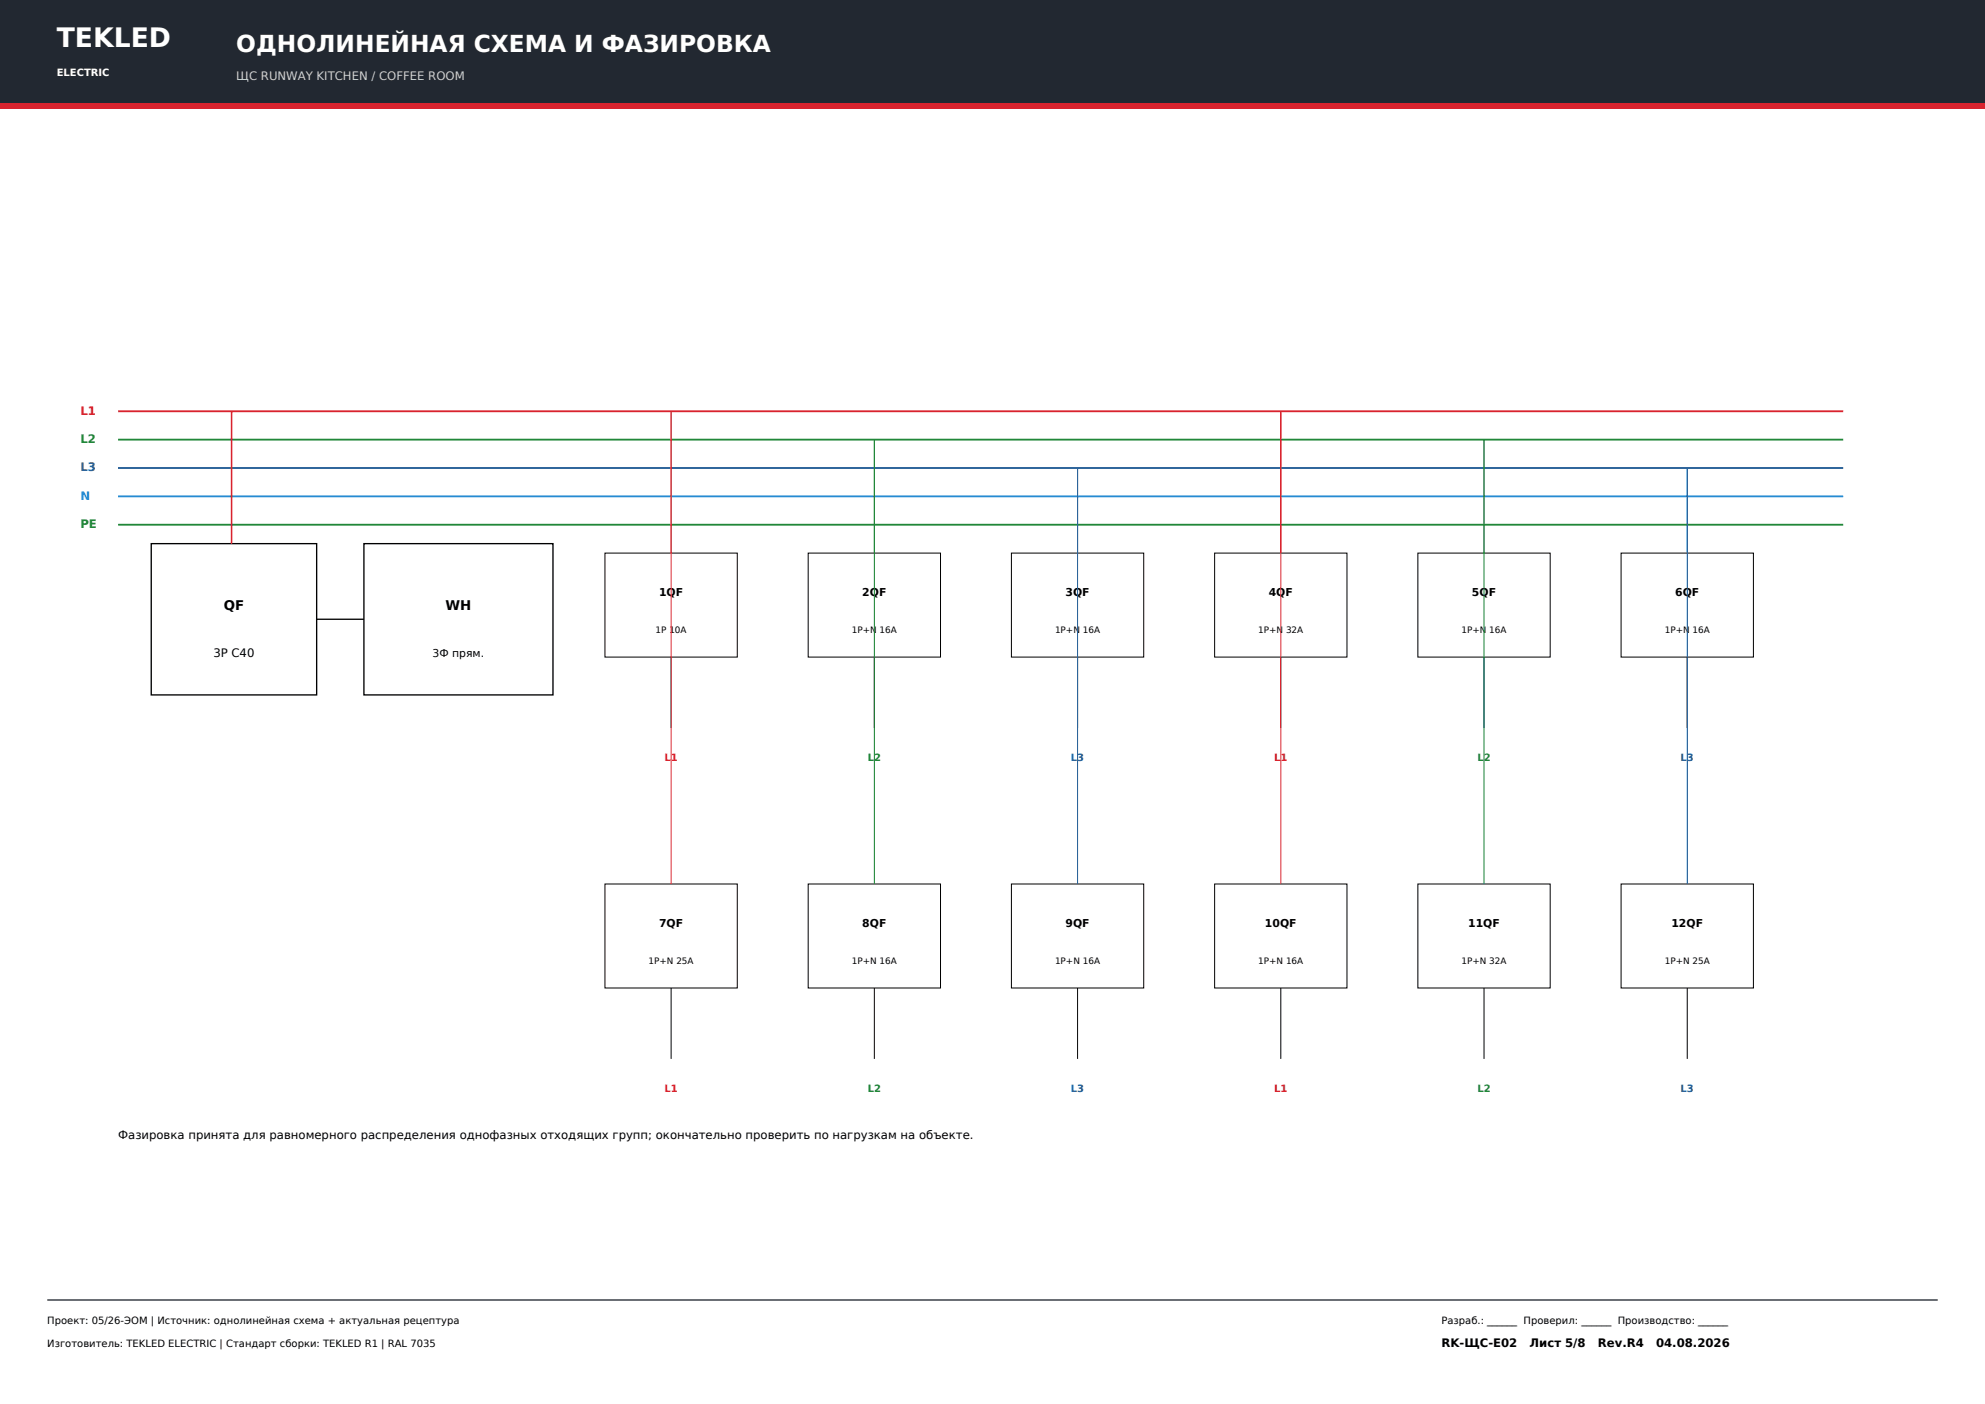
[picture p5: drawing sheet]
<svg xmlns="http://www.w3.org/2000/svg" width="420mm" height="297mm" viewBox="0 0 420 297" stroke-linecap="round" stroke-linejoin="round" font-family="sans-serif">
<defs><g id="words">
<text font-size="5.6" fill="#fff" x="12" y="10">TEKLED</text>
<text font-size="4.9" fill="#fff" x="50" y="11">ОДНОЛИНЕЙНАЯ СХЕМА И ФАЗИРОВКА</text>
<g font-size="2.8">
<text x="47.3" y="129">QF</text>
<text x="94.3" y="129">WH</text>
</g>
<text font-size="2.5" fill="#cbd0d8" x="50" y="17">ЩС RUNWAY KITCHEN / COFFEE ROOM</text>
<text font-size="2.5" fill="#d9232e" x="17" y="87.7">L1</text>
<g font-size="2.5" fill="#218739">
<text x="17" y="93.7">L2</text>
<text x="17" y="111.7">PE</text>
</g>
<text font-size="2.5" fill="#1f5a94" x="17" y="99.7">L3</text>
<text font-size="2.5" fill="#268bd2" x="17" y="105.7">N</text>
<g font-size="2.5">
<text x="45.1" y="139">3P C40</text>
<text x="25" y="241">Фазировка принята для равномерного распределения однофазных отходящих групп; окончательно проверить по нагрузкам на объекте.</text>
<text x="305" y="285">RK-ЩС-E02</text>
<text x="323.6" y="285">Лист 5/8</text>
<text x="338.1" y="285">Rev.R4</text>
<text x="350.4" y="285">04.08.2026</text>
</g>
<g font-size="2.3">
<text x="139.4" y="126">1QF</text>
<text x="182.4" y="126">2QF</text>
<text x="225.4" y="126">3QF</text>
<text x="268.4" y="126">4QF</text>
<text x="311.4" y="126">5QF</text>
<text x="354.4" y="126">6QF</text>
<text x="91.5" y="139">3Ф прям.</text>
<text x="139.4" y="196">7QF</text>
<text x="182.4" y="196">8QF</text>
<text x="225.4" y="196">9QF</text>
<text x="267.6" y="196">10QF</text>
<text x="310.6" y="196">11QF</text>
<text x="353.6" y="196">12QF</text>
</g>
<text font-size="2.1" fill="#fff" x="12" y="16">ELECTRIC</text>
<g font-size="2.1" fill="#d9232e">
<text x="140.6" y="161">L1</text>
<text x="269.6" y="161">L1</text>
<text x="140.6" y="231">L1</text>
<text x="269.6" y="231">L1</text>
</g>
<g font-size="2.1" fill="#218739">
<text x="183.6" y="161">L2</text>
<text x="312.6" y="161">L2</text>
<text x="183.6" y="231">L2</text>
<text x="312.6" y="231">L2</text>
</g>
<g font-size="2.1" fill="#1f5a94">
<text x="226.6" y="161">L3</text>
<text x="355.6" y="161">L3</text>
<text x="226.6" y="231">L3</text>
<text x="355.6" y="231">L3</text>
</g>
<g font-size="2.1">
<text x="10" y="280">Проект: 05/26-ЭОМ | Источник: однолинейная схема + актуальная рецептура</text>
<text x="305" y="280">Разраб.: ______ Проверил: ______ Производство: ______</text>
<text x="10" y="285">Изготовитель: TEKLED ELECTRIC | Стандарт сборки: TEKLED R1 | RAL 7035</text>
</g>
<g font-size="1.9">
<text x="138.7" y="134">1P 10A</text>
<text x="180.2" y="134">1P+N 16A</text>
<text x="223.2" y="134">1P+N 16A</text>
<text x="266.2" y="134">1P+N 32A</text>
<text x="309.2" y="134">1P+N 16A</text>
<text x="352.2" y="134">1P+N 16A</text>
<text x="137.2" y="204">1P+N 25A</text>
<text x="180.2" y="204">1P+N 16A</text>
<text x="223.2" y="204">1P+N 16A</text>
<text x="266.2" y="204">1P+N 16A</text>
<text x="309.2" y="204">1P+N 32A</text>
<text x="352.2" y="204">1P+N 25A</text>
</g>
</g></defs>
<path d="M0 0h420v22h-420z" fill-rule="evenodd" fill="#222831"/>
<path d="M0 21.8h420v1.2h-420z" fill-rule="evenodd" fill="#d9232e"/>
<path d="M10 275h400" fill="none" stroke="#222831" stroke-width=".28"/>
<path d="M25 87h365" fill="none" stroke="#d9232e" stroke-width=".39"/>
<path d="M25 93h365M25 111h365" fill="none" stroke="#218739" stroke-width=".39"/>
<path d="M25 99h365" fill="none" stroke="#1f5a94" stroke-width=".39"/>
<path d="M25 105h365" fill="none" stroke="#268bd2" stroke-width=".39"/>
<path d="M32 115h35v32h-35zM77 115h40v32h-40zM67 131h10" fill="none" stroke="#000" stroke-width=".28"/>
<path d="M49 87v28" fill="none" stroke="#d9232e" stroke-width=".35"/>
<g fill="none" stroke="#000" stroke-width=".21">
<path d="M128 117h28v22h-28zM171 117h28v22h-28zM214 117h28v22h-28zM257 117h28v22h-28zM300 117h28v22h-28zM343 117h28v22h-28zM142 139v15M185 139v15M228 139v15M271 139v15M314 139v15M357 139v15"/>
<path d="M128 187h28v22h-28zM171 187h28v22h-28zM214 187h28v22h-28zM257 187h28v22h-28zM300 187h28v22h-28zM343 187h28v22h-28zM142 209v15M185 209v15M228 209v15M271 209v15M314 209v15M357 209v15"/>
</g>
<path d="M142 87v100M271 87v100" fill="none" stroke="#d9232e" stroke-width=".21"/>
<path d="M185 93v94M314 93v94" fill="none" stroke="#218739" stroke-width=".21"/>
<path d="M228 99v88M357 99v88" fill="none" stroke="#1f5a94" stroke-width=".21"/>
<use href="#words"/>
</svg>
